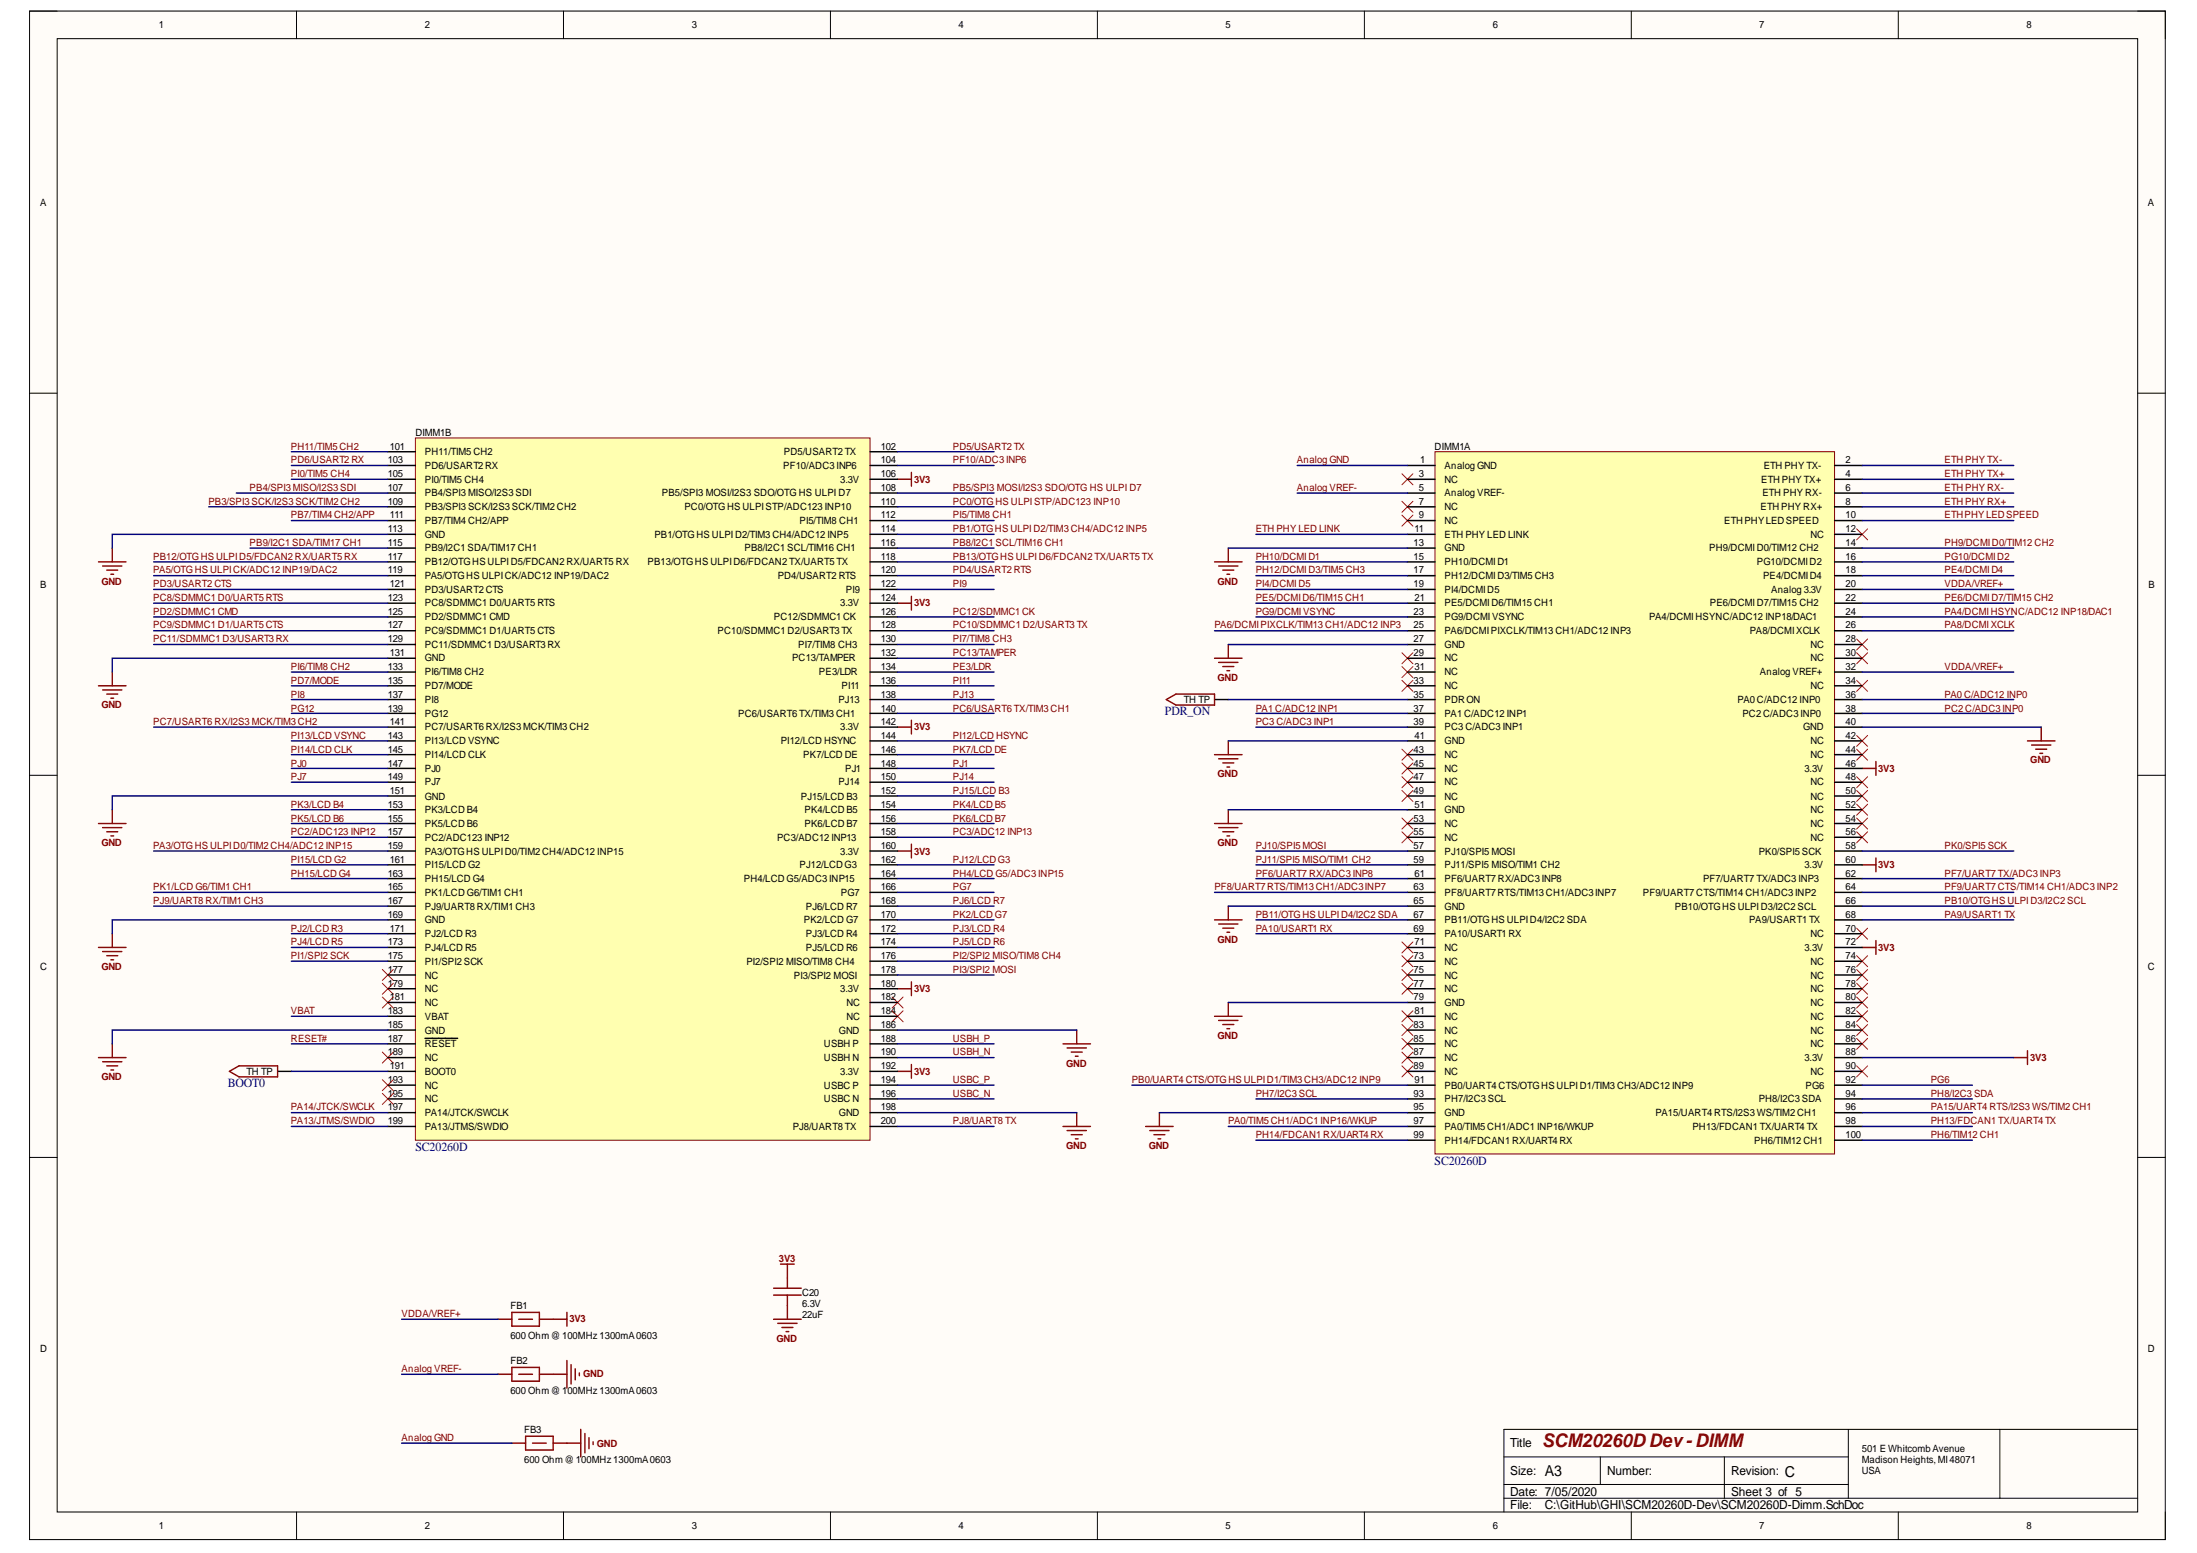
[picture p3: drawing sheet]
<svg xmlns="http://www.w3.org/2000/svg" width="297mm" height="210mm" viewBox="0 0 297 210" stroke-linecap="round" stroke-linejoin="round" font-family="sans-serif">
<defs><g id="words">
<text font-size="2.5" fill="#800000" x="208.5" y="195.6">SCM20260DDev-DIMM</text>
<g font-size="2">
<text x="208.8" y="199.4">A3</text>
<text x="241.3" y="199.7">C</text>
</g>
<g font-size="1.7" fill="#000080">
<text x="157.5" y="96.6">PDR_ON</text>
<text x="30.8" y="146.9">BOOT0</text>
<text x="56.2" y="155.6">SC20260D</text>
<text x="194" y="157.4">SC20260D</text>
</g>
<g font-size="1.7">
<text x="204.2" y="195.6">Title</text>
<text x="204.2" y="199.4">Size:</text>
<text x="204.2" y="202.1">Date: 7/05/2020</text>
<text x="217.3" y="199.4">Number:</text>
<text x="234.1" y="199.4">Revision:</text>
<text x="234.1" y="202.1">Sheet 3 of 5</text>
<text x="204.2" y="204">File:</text>
<text x="208.8" y="204">C:\GitHub\GHI\SCM20260D-Dev\SCM20260D-Dimm.SchDoc</text>
</g>
<g font-size="1.4">
<text x="21.5" y="3.8">1</text>
<text x="57.4" y="3.8">2</text>
<text x="93.6" y="3.8">3</text>
<text x="129.6" y="3.8">4</text>
<text x="165.7" y="3.8">5</text>
<text x="201.8" y="3.8">6</text>
<text x="237.9" y="3.8">7</text>
<text x="274" y="3.8">8</text>
<text x="5.4" y="27.8">A</text>
<text x="290.4" y="27.8">A</text>
<text x="56.2" y="58.9">DIMM1B</text>
<text x="52.4" y="62.6">103</text>
<text x="52.4" y="64.5">105</text>
<text x="52.7" y="60.8">101</text>
<text x="57.4" y="61.5">PH11/TIM5 CH2</text>
<text x="57.4" y="63.4">PD6/USART2 RX</text>
<text x="57.4" y="65.2">PI0/TIM5 CH4</text>
<text x="105.9" y="63.4">PF10/ADC3 INP6</text>
<text x="106" y="61.5">PD5/USART2 TX</text>
<text x="113.6" y="65.2">3.3V</text>
<text x="119.1" y="60.8">102</text>
<text x="119.1" y="62.6">104</text>
<text x="119.1" y="64.5">106</text>
<text x="191.8" y="64.5">3</text>
<text x="192" y="62.6">1</text>
<text x="194" y="60.8">DIMM1A</text>
<text x="195.3" y="63.4">Analog GND</text>
<text x="195.3" y="65.2">NC</text>
<text x="238.1" y="65.2">ETH PHY TX+</text>
<text x="238.5" y="63.4">ETH PHY TX-</text>
<text x="249.5" y="62.6">2</text>
<text x="249.5" y="64.5">4</text>
<text x="52.4" y="66.3">107</text>
<text x="52.4" y="68.2">109</text>
<text x="52.4" y="71.9">113</text>
<text x="52.7" y="70.1">111</text>
<text x="57.4" y="67.1">PB4/SPI3 MISO/I2S3 SDI</text>
<text x="57.4" y="69">PB3/SPI3 SCK/I2S3 SCK/TIM2 CH2</text>
<text x="57.4" y="70.8">PB7/TIM4 CH2/APP</text>
<text x="89.5" y="67.1">PB5/SPI3 MOSI/I2S3 SDO/OTG HS ULPI D7</text>
<text x="92.5" y="69">PC0/OTGHS ULPISTP/ADC123 INP10</text>
<text x="108.1" y="70.8">PI5/TIM8 CH1</text>
<text x="119.1" y="66.3">108</text>
<text x="119.1" y="68.2">110</text>
<text x="119.1" y="70.1">112</text>
<text x="119.1" y="71.9">114</text>
<text x="191.3" y="71.9">11</text>
<text x="191.8" y="66.3">5</text>
<text x="191.8" y="68.2">7</text>
<text x="191.8" y="70.1">9</text>
<text x="195.3" y="67.1">Analog VREF-</text>
<text x="195.3" y="69">NC</text>
<text x="195.3" y="70.8">NC</text>
<text x="233.1" y="70.8">ETHPHYLEDSPEED</text>
<text x="238" y="69">ETH PHY RX+</text>
<text x="238.3" y="67.1">ETH PHY RX-</text>
<text x="249.5" y="66.3">6</text>
<text x="249.5" y="68.2">8</text>
<text x="249.5" y="70.1">10</text>
<text x="249.5" y="71.9">12</text>
<text x="52.4" y="73.8">115</text>
<text x="52.4" y="75.6">117</text>
<text x="52.4" y="77.5">119</text>
<text x="57.4" y="72.7">GND</text>
<text x="57.4" y="74.5">PB9/I2C1 SDA/TIM17 CH1</text>
<text x="57.4" y="76.4">PB12/OTGHS ULPID5/FDCAN2 RX/UART5 RX</text>
<text x="87.5" y="76.4">PB13/OTGHS ULPID6/FDCAN2 TX/UART5 TX</text>
<text x="88.5" y="72.7">PB1/OTGHS ULPID2/TIM3 CH4/ADC12 INP5</text>
<text x="100.7" y="74.5">PB8/I2C1 SCL/TIM16 CH1</text>
<text x="119.1" y="73.8">116</text>
<text x="119.1" y="75.6">118</text>
<text x="119.1" y="77.5">120</text>
<text x="191.1" y="73.8">13</text>
<text x="191.1" y="75.6">15</text>
<text x="191.1" y="77.5">17</text>
<text x="195.3" y="72.7">ETH PHY LED LINK</text>
<text x="195.3" y="74.5">GND</text>
<text x="195.3" y="76.4">PH10/DCMID1</text>
<text x="231.1" y="74.5">PH9/DCMID0/TIM12 CH2</text>
<text x="237.5" y="76.4">PG10/DCMID2</text>
<text x="244.8" y="72.7">NC</text>
<text x="249.5" y="73.8">14</text>
<text x="249.5" y="75.6">16</text>
<text x="249.5" y="77.5">18</text>
<text x="5.4" y="79.4">B</text>
<text x="52.4" y="81.2">123</text>
<text x="52.4" y="83.1">125</text>
<text x="52.7" y="79.4">121</text>
<text x="57.4" y="78.3">PA5/OTGHS ULPICK/ADC12 INP19/DAC2</text>
<text x="57.4" y="80.1">PD3/USART2 CTS</text>
<text x="57.4" y="82">PC8/SDMMC1 D0/UART5 RTS</text>
<text x="57.4" y="83.8">PD2/SDMMC1 CMD</text>
<text x="104.6" y="83.8">PC12/SDMMC1 CK</text>
<text x="105.1" y="78.3">PD4/USART2 RTS</text>
<text x="113.6" y="82">3.3V</text>
<text x="114.4" y="80.1">PI9</text>
<text x="119.1" y="79.4">122</text>
<text x="119.1" y="81.2">124</text>
<text x="119.1" y="83.1">126</text>
<text x="191.1" y="79.4">19</text>
<text x="191.1" y="83.1">23</text>
<text x="191.3" y="81.2">21</text>
<text x="195.3" y="78.3">PH12/DCMID3/TIM5 CH3</text>
<text x="195.3" y="80.1">PI4/DCMID5</text>
<text x="195.3" y="82">PE5/DCMID6/TIM15 CH1</text>
<text x="195.3" y="83.8">PG9/DCMIVSYNC</text>
<text x="223" y="83.8">PA4/DCMIHSYNC/ADC12 INP18/DAC1</text>
<text x="231.2" y="82">PE6/DCMID7/TIM15 CH2</text>
<text x="238.4" y="78.3">PE4/DCMID4</text>
<text x="239.5" y="80.1">Analog 3.3V</text>
<text x="249.5" y="79.4">20</text>
<text x="249.5" y="81.2">22</text>
<text x="249.5" y="83.1">24</text>
<text x="290.5" y="79.4">B</text>
<text x="52.4" y="84.9">127</text>
<text x="52.4" y="86.8">129</text>
<text x="52.7" y="88.6">131</text>
<text x="57.4" y="85.7">PC9/SDMMC1 D1/UART5 CTS</text>
<text x="57.4" y="87.5">PC11/SDMMC1 D3/USART3 RX</text>
<text x="57.4" y="89.4">GND</text>
<text x="97" y="85.7">PC10/SDMMC1 D2/USART3 TX</text>
<text x="107.1" y="89.4">PC13/TAMPER</text>
<text x="107.9" y="87.5">PI7/TIM8 CH3</text>
<text x="119.1" y="84.9">128</text>
<text x="119.1" y="86.8">130</text>
<text x="119.1" y="88.6">132</text>
<text x="191.1" y="84.9">25</text>
<text x="191.1" y="86.8">27</text>
<text x="191.1" y="88.6">29</text>
<text x="195.3" y="85.7">PA6/DCMIPIXCLK/TIM13 CH1/ADC12 INP3</text>
<text x="195.3" y="87.5">GND</text>
<text x="195.3" y="89.4">NC</text>
<text x="236.6" y="85.7">PA8/DCMIXCLK</text>
<text x="244.8" y="87.5">NC</text>
<text x="244.8" y="89.4">NC</text>
<text x="249.5" y="84.9">26</text>
<text x="249.5" y="86.8">28</text>
<text x="249.5" y="88.6">30</text>
<text x="52.4" y="90.5">133</text>
<text x="52.4" y="92.4">135</text>
<text x="52.4" y="94.3">137</text>
<text x="57.4" y="91.3">PI6/TIM8 CH2</text>
<text x="57.4" y="93.1">PD7/MODE</text>
<text x="57.4" y="95">PI8</text>
<text x="110.7" y="91.3">PE3/LDR</text>
<text x="113.3" y="95">PJ13</text>
<text x="113.8" y="93.1">PI11</text>
<text x="119.1" y="90.5">134</text>
<text x="119.1" y="92.4">136</text>
<text x="119.1" y="94.3">138</text>
<text x="160" y="95">TH TP</text>
<text x="191.1" y="92.4">33</text>
<text x="191.1" y="94.3">35</text>
<text x="191.3" y="90.5">31</text>
<text x="195.3" y="91.3">NC</text>
<text x="195.3" y="93.1">NC</text>
<text x="195.3" y="95">PDRON</text>
<text x="234.9" y="95">PA0 C/ADC12 INP0</text>
<text x="237.9" y="91.3">Analog VREF+</text>
<text x="244.8" y="93.1">NC</text>
<text x="249.5" y="90.5">32</text>
<text x="249.5" y="92.4">34</text>
<text x="249.5" y="94.3">36</text>
<text x="52.4" y="96.2">139</text>
<text x="52.4" y="99.9">143</text>
<text x="52.4" y="101.7">145</text>
<text x="52.7" y="98">141</text>
<text x="57.4" y="96.8">PG12</text>
<text x="57.4" y="98.7">PC7/USART6 RX/I2S3 MCK/TIM3 CH2</text>
<text x="57.4" y="100.6">PI13/LCD VSYNC</text>
<text x="99.8" y="96.8">PC6/USART6 TX/TIM3 CH1</text>
<text x="105.6" y="100.6">PI12/LCD HSYNC</text>
<text x="113.6" y="98.7">3.3V</text>
<text x="119.1" y="96.2">140</text>
<text x="119.1" y="98">142</text>
<text x="119.1" y="99.9">144</text>
<text x="119.1" y="101.7">146</text>
<text x="191.1" y="96.2">37</text>
<text x="191.1" y="98">39</text>
<text x="191.1" y="101.7">43</text>
<text x="191.3" y="99.9">41</text>
<text x="195.3" y="96.8">PA1 C/ADC12 INP1</text>
<text x="195.3" y="98.7">PC3 C/ADC3 INP1</text>
<text x="195.3" y="100.6">GND</text>
<text x="235.6" y="96.8">PC2 C/ADC3 INP0</text>
<text x="243.8" y="98.7">GND</text>
<text x="244.8" y="100.6">NC</text>
<text x="249.5" y="96.2">38</text>
<text x="249.5" y="98">40</text>
<text x="249.5" y="99.9">42</text>
<text x="249.5" y="101.7">44</text>
<text x="52.4" y="103.6">147</text>
<text x="52.4" y="105.5">149</text>
<text x="52.7" y="107.3">151</text>
<text x="57.4" y="102.4">PI14/LCD CLK</text>
<text x="57.4" y="104.3">PJ0</text>
<text x="57.4" y="106.1">PJ7</text>
<text x="108.6" y="102.4">PK7/LCD DE</text>
<text x="113.3" y="106.1">PJ14</text>
<text x="114.3" y="104.3">PJ1</text>
<text x="119.1" y="103.6">148</text>
<text x="119.1" y="105.5">150</text>
<text x="119.1" y="107.3">152</text>
<text x="191.1" y="103.6">45</text>
<text x="191.1" y="105.5">47</text>
<text x="191.1" y="107.3">49</text>
<text x="195.3" y="102.4">NC</text>
<text x="195.3" y="104.3">NC</text>
<text x="195.3" y="106.1">NC</text>
<text x="244" y="104.3">3.3V</text>
<text x="244.8" y="102.4">NC</text>
<text x="244.8" y="106.1">NC</text>
<text x="249.5" y="103.6">46</text>
<text x="249.5" y="105.5">48</text>
<text x="249.5" y="107.3">50</text>
<text x="52.4" y="109.2">153</text>
<text x="52.4" y="111">155</text>
<text x="52.4" y="112.9">157</text>
<text x="57.4" y="108.1">GND</text>
<text x="57.4" y="109.9">PK3/LCD B4</text>
<text x="57.4" y="111.8">PK5/LCD B6</text>
<text x="57.4" y="113.7">PC2/ADC123 INP12</text>
<text x="105.1" y="113.7">PC3/ADC12 INP13</text>
<text x="108.3" y="108.1">PJ15/LCD B3</text>
<text x="108.8" y="109.9">PK4/LCD B5</text>
<text x="108.8" y="111.8">PK6/LCD B7</text>
<text x="119.1" y="109.2">154</text>
<text x="119.1" y="111">156</text>
<text x="119.1" y="112.9">158</text>
<text x="191.1" y="111">53</text>
<text x="191.1" y="112.9">55</text>
<text x="191.3" y="109.2">51</text>
<text x="195.3" y="108.1">NC</text>
<text x="195.3" y="109.9">GND</text>
<text x="195.3" y="111.8">NC</text>
<text x="195.3" y="113.7">NC</text>
<text x="244.8" y="108.1">NC</text>
<text x="244.8" y="109.9">NC</text>
<text x="244.8" y="111.8">NC</text>
<text x="244.8" y="113.7">NC</text>
<text x="249.5" y="109.2">52</text>
<text x="249.5" y="111">54</text>
<text x="249.5" y="112.9">56</text>
<text x="52.4" y="114.8">159</text>
<text x="52.4" y="118.5">163</text>
<text x="52.7" y="116.6">161</text>
<text x="57.4" y="115.5">PA3/OTGHS ULPID0/TIM2 CH4/ADC12 INP15</text>
<text x="57.4" y="117.4">PI15/LCD G2</text>
<text x="57.4" y="119.2">PH15/LCD G4</text>
<text x="100.6" y="119.2">PH4/LCD G5/ADC3 INP15</text>
<text x="108.1" y="117.4">PJ12/LCDG3</text>
<text x="113.6" y="115.5">3.3V</text>
<text x="119.1" y="114.8">160</text>
<text x="119.1" y="116.6">162</text>
<text x="119.1" y="118.5">164</text>
<text x="191.1" y="114.8">57</text>
<text x="191.1" y="116.6">59</text>
<text x="191.3" y="118.5">61</text>
<text x="195.3" y="115.5">PJ10/SPI5 MOSI</text>
<text x="195.3" y="117.4">PJ11/SPI5 MISO/TIM1 CH2</text>
<text x="195.3" y="119.2">PF6/UART7 RX/ADC3 INP8</text>
<text x="230.3" y="119.2">PF7/UART7 TX/ADC3 INP3</text>
<text x="237.8" y="115.5">PK0/SPI5 SCK</text>
<text x="244" y="117.4">3.3V</text>
<text x="249.5" y="114.8">58</text>
<text x="249.5" y="116.6">60</text>
<text x="249.5" y="118.5">62</text>
<text x="52.4" y="120.3">165</text>
<text x="52.4" y="122.2">167</text>
<text x="52.4" y="124.1">169</text>
<text x="52.7" y="125.9">171</text>
<text x="57.4" y="121.1">PK1/LCD G6/TIM1 CH1</text>
<text x="57.4" y="123">PJ9/UART8 RX/TIM1 CH3</text>
<text x="57.4" y="124.8">GND</text>
<text x="108.7" y="124.8">PK2/LCD G7</text>
<text x="109" y="123">PJ6/LCD R7</text>
<text x="113.7" y="121.1">PG7</text>
<text x="119.1" y="120.3">166</text>
<text x="119.1" y="122.2">168</text>
<text x="119.1" y="124.1">170</text>
<text x="119.1" y="125.9">172</text>
<text x="191.1" y="120.3">63</text>
<text x="191.1" y="122.2">65</text>
<text x="191.1" y="124.1">67</text>
<text x="191.1" y="125.9">69</text>
<text x="195.3" y="121.1">PF8/UART7RTS/TIM13 CH1/ADC3INP7</text>
<text x="195.3" y="123">GND</text>
<text x="195.3" y="124.8">PB11/OTGHS ULPID4/I2C2 SDA</text>
<text x="222.1" y="121.1">PF9/UART7 CTS/TIM14 CH1/ADC3 INP2</text>
<text x="226.4" y="123">PB10/OTGHS ULPID3/I2C2 SCL</text>
<text x="236.5" y="124.8">PA9/USART1 TX</text>
<text x="249.5" y="120.3">64</text>
<text x="249.5" y="122.2">66</text>
<text x="249.5" y="124.1">68</text>
<text x="249.5" y="125.9">70</text>
<text x="5.4" y="131.1">C</text>
<text x="52.4" y="127.8">173</text>
<text x="52.4" y="129.6">175</text>
<text x="52.4" y="131.5">177</text>
<text x="57.4" y="126.7">PJ2/LCD R3</text>
<text x="57.4" y="128.5">PJ4/LCD R5</text>
<text x="57.4" y="130.4">PI1/SPI2 SCK</text>
<text x="100.9" y="130.4">PI2/SPI2 MISO/TIM8 CH4</text>
<text x="109" y="126.7">PJ3/LCD R4</text>
<text x="109" y="128.5">PJ5/LCD R6</text>
<text x="119.1" y="127.8">174</text>
<text x="119.1" y="129.6">176</text>
<text x="119.1" y="131.5">178</text>
<text x="191.1" y="129.6">73</text>
<text x="191.1" y="131.5">75</text>
<text x="191.3" y="127.8">71</text>
<text x="195.3" y="126.7">PA10/USART1 RX</text>
<text x="195.3" y="128.5">NC</text>
<text x="195.3" y="130.4">NC</text>
<text x="244" y="128.5">3.3V</text>
<text x="244.8" y="126.7">NC</text>
<text x="244.8" y="130.4">NC</text>
<text x="249.5" y="127.8">72</text>
<text x="249.5" y="129.6">74</text>
<text x="249.5" y="131.5">76</text>
<text x="290.4" y="131.1">C</text>
<text x="52.4" y="133.4">179</text>
<text x="52.4" y="137.1">183</text>
<text x="52.7" y="135.2">181</text>
<text x="57.4" y="132.3">NC</text>
<text x="57.4" y="134.1">NC</text>
<text x="57.4" y="136">NC</text>
<text x="57.4" y="137.8">VBAT</text>
<text x="107.3" y="132.3">PI3/SPI2 MOSI</text>
<text x="113.6" y="134.1">3.3V</text>
<text x="114.4" y="136">NC</text>
<text x="114.4" y="137.8">NC</text>
<text x="119.1" y="133.4">180</text>
<text x="119.1" y="135.2">182</text>
<text x="119.1" y="137.1">184</text>
<text x="191.1" y="133.4">77</text>
<text x="191.1" y="135.2">79</text>
<text x="191.3" y="137.1">81</text>
<text x="195.3" y="132.3">NC</text>
<text x="195.3" y="134.1">NC</text>
<text x="195.3" y="136">GND</text>
<text x="195.3" y="137.8">NC</text>
<text x="244.8" y="132.3">NC</text>
<text x="244.8" y="134.1">NC</text>
<text x="244.8" y="136">NC</text>
<text x="244.8" y="137.8">NC</text>
<text x="249.5" y="133.4">78</text>
<text x="249.5" y="135.2">80</text>
<text x="249.5" y="137.1">82</text>
<text x="52.4" y="138.9">185</text>
<text x="52.4" y="140.8">187</text>
<text x="52.4" y="142.6">189</text>
<text x="57.4" y="139.7">GND</text>
<text x="57.4" y="141.5">RESET</text>
<text x="57.4" y="143.4">NC</text>
<text x="111.4" y="141.5">USBH P</text>
<text x="111.4" y="143.4">USBH N</text>
<text x="113.4" y="139.7">GND</text>
<text x="119.1" y="138.9">186</text>
<text x="119.1" y="140.8">188</text>
<text x="119.1" y="142.6">190</text>
<text x="191.1" y="138.9">83</text>
<text x="191.1" y="140.8">85</text>
<text x="191.1" y="142.6">87</text>
<text x="195.3" y="139.7">NC</text>
<text x="195.3" y="141.5">NC</text>
<text x="195.3" y="143.4">NC</text>
<text x="244" y="143.4">3.3V</text>
<text x="244.8" y="139.7">NC</text>
<text x="244.8" y="141.5">NC</text>
<text x="249.5" y="138.9">84</text>
<text x="249.5" y="140.8">86</text>
<text x="249.5" y="142.6">88</text>
<text x="33.3" y="145.3">TH TP</text>
<text x="52.4" y="146.4">193</text>
<text x="52.4" y="148.2">195</text>
<text x="52.7" y="144.5">191</text>
<text x="57.4" y="145.3">BOOT0</text>
<text x="57.4" y="147.1">NC</text>
<text x="57.4" y="149">NC</text>
<text x="111.4" y="147.1">USBC P</text>
<text x="111.4" y="149">USBC N</text>
<text x="113.6" y="145.3">3.3V</text>
<text x="119.1" y="144.5">192</text>
<text x="119.1" y="146.4">194</text>
<text x="119.1" y="148.2">196</text>
<text x="191.1" y="144.5">89</text>
<text x="191.1" y="148.2">93</text>
<text x="191.3" y="146.4">91</text>
<text x="195.3" y="145.3">NC</text>
<text x="195.3" y="147.1">PB0/UART4 CTS/OTGHS ULPID1/TIM3 CH3/ADC12 INP9</text>
<text x="195.3" y="149">PH7/I2C3 SCL</text>
<text x="237.8" y="149">PH8/I2C3 SDA</text>
<text x="244.1" y="147.1">PG6</text>
<text x="244.8" y="145.3">NC</text>
<text x="249.5" y="144.5">90</text>
<text x="249.5" y="146.4">92</text>
<text x="249.5" y="148.2">94</text>
<text x="52.4" y="150.1">197</text>
<text x="52.4" y="151.9">199</text>
<text x="57.4" y="150.8">PA14/JTCK/SWCLK</text>
<text x="57.4" y="152.7">PA13/JTMS/SWDIO</text>
<text x="107.2" y="152.7">PJ8/UART8 TX</text>
<text x="113.4" y="150.8">GND</text>
<text x="119.1" y="150.1">198</text>
<text x="119.1" y="151.9">200</text>
<text x="191.1" y="150.1">95</text>
<text x="191.1" y="151.9">97</text>
<text x="191.1" y="153.8">99</text>
<text x="195.3" y="150.8">GND</text>
<text x="195.3" y="152.7">PA0/TIM5 CH1/ADC1 INP16/WKUP</text>
<text x="195.3" y="154.6">PH14/FDCAN1 RX/UART4 RX</text>
<text x="223.8" y="150.8">PA15/UART4 RTS/I2S3 WS/TIM2 CH1</text>
<text x="228.8" y="152.7">PH13/FDCAN1 TX/UART4 TX</text>
<text x="237.2" y="154.6">PH6/TIM12 CH1</text>
<text x="249.5" y="150.1">96</text>
<text x="249.5" y="151.9">98</text>
<text x="249.5" y="153.8">100</text>
<text x="69" y="176.9">FB1</text>
<text x="108.4" y="176.6">6.3V</text>
<text x="108.4" y="178.1">22uF</text>
<text x="108.4" y="175.1">C20</text>
<text x="5.4" y="182.7">D</text>
<text x="69" y="181">600 Ohm@100MHz 1300mA0603</text>
<text x="69" y="184.3">FB2</text>
<text x="290.4" y="182.7">D</text>
<text x="69" y="188.5">600 Ohm@100MHz 1300mA0603</text>
<text x="70.9" y="193.7">FB3</text>
<text x="70.9" y="197.7">600 Ohm@100MHz 1300mA0603</text>
<text x="251.7" y="196.2">501 E Whitcomb Avenue</text>
<text x="251.7" y="197.7">Madison Heights,MI48071</text>
<text x="251.7" y="199.3">USA</text>
<text x="21.5" y="206.7">1</text>
<text x="57.4" y="206.7">2</text>
<text x="93.6" y="206.7">3</text>
<text x="129.6" y="206.7">4</text>
<text x="165.7" y="206.7">5</text>
<text x="201.8" y="206.7">6</text>
<text x="237.9" y="206.7">7</text>
<text x="274" y="206.7">8</text>
</g>
<g font-size="1.4" fill="#800000">
<text x="39.3" y="62.6">PD6/USART2 RX</text>
<text x="39.3" y="64.5">PI0/TIM5 CH4</text>
<text x="39.3" y="60.8">PH11/TIM5 CH2</text>
<text x="123.6" y="65.2">3V3</text>
<text x="128.8" y="60.8">PD5/USART2 TX</text>
<text x="128.8" y="62.6">PF10/ADC3 INP6</text>
<text x="175.4" y="62.6">Analog GND</text>
<text x="262.9" y="62.6">ETH PHY TX-</text>
<text x="262.9" y="64.5">ETH PHY TX+</text>
<text x="28.2" y="68.2">PB3/SPI3 SCK/I2S3 SCK/TIM2 CH2</text>
<text x="33.8" y="66.3">PB4/SPI3 MISO/I2S3 SDI</text>
<text x="39.3" y="70.1">PB7/TIM4 CH2/APP</text>
<text x="128.8" y="66.3">PB5/SPI3 MOSI/I2S3 SDO/OTG HS ULPI D7</text>
<text x="128.8" y="70.1">PI5/TIM8 CH1</text>
<text x="128.8" y="68.2">PC0/OTGHS ULPISTP/ADC123 INP10</text>
<text x="128.8" y="71.9">PB1/OTGHS ULPID2/TIM3 CH4/ADC12 INP5</text>
<text x="169.8" y="71.9">ETH PHY LED LINK</text>
<text x="175.4" y="66.3">Analog VREF-</text>
<text x="262.9" y="66.3">ETH PHY RX-</text>
<text x="262.9" y="68.2">ETH PHY RX+</text>
<text x="262.9" y="70.1">ETHPHYLEDSPEED</text>
<text x="20.7" y="75.6">PB12/OTGHS ULPID5/FDCAN2 RX/UART5 RX</text>
<text x="20.7" y="77.5">PA5/OTGHS ULPICK/ADC12 INP19/DAC2</text>
<text x="33.8" y="73.8">PB9/I2C1 SDA/TIM17 CH1</text>
<text x="128.8" y="73.8">PB8/I2C1 SCL/TIM16 CH1</text>
<text x="128.8" y="75.6">PB13/OTGHS ULPID6/FDCAN2 TX/UART5 TX</text>
<text x="128.8" y="77.5">PD4/USART2 RTS</text>
<text x="169.8" y="75.6">PH10/DCMID1</text>
<text x="169.8" y="77.5">PH12/DCMID3/TIM5 CH3</text>
<text x="262.9" y="73.8">PH9/DCMID0/TIM12 CH2</text>
<text x="262.9" y="75.6">PG10/DCMID2</text>
<text x="262.9" y="77.5">PE4/DCMID4</text>
<text x="13.7" y="79">GND</text>
<text x="20.7" y="81.2">PC8/SDMMC1 D0/UART5 RTS</text>
<text x="20.7" y="83.1">PD2/SDMMC1 CMD</text>
<text x="20.7" y="79.4">PD3/USART2 CTS</text>
<text x="123.6" y="82">3V3</text>
<text x="128.8" y="83.1">PC12/SDMMC1 CK</text>
<text x="128.8" y="79.4">PI9</text>
<text x="164.6" y="79">GND</text>
<text x="169.8" y="79.4">PI4/DCMID5</text>
<text x="169.8" y="81.2">PE5/DCMID6/TIM15 CH1</text>
<text x="169.8" y="83.1">PG9/DCMIVSYNC</text>
<text x="262.9" y="81.2">PE6/DCMID7/TIM15 CH2</text>
<text x="262.9" y="83.1">PA4/DCMIHSYNC/ADC12 INP18/DAC1</text>
<text x="262.9" y="79.4">VDDA/VREF+</text>
<text x="20.7" y="84.9">PC9/SDMMC1 D1/UART5 CTS</text>
<text x="20.7" y="86.8">PC11/SDMMC1 D3/USART3 RX</text>
<text x="128.8" y="84.9">PC10/SDMMC1 D2/USART3 TX</text>
<text x="128.8" y="88.6">PC13/TAMPER</text>
<text x="128.8" y="86.8">PI7/TIM8 CH3</text>
<text x="164.2" y="84.9">PA6/DCMIPIXCLK/TIM13 CH1/ADC12 INP3</text>
<text x="262.9" y="84.9">PA8/DCMIXCLK</text>
<text x="13.7" y="95.7">GND</text>
<text x="39.3" y="92.4">PD7/MODE</text>
<text x="39.3" y="94.3">PI8</text>
<text x="39.3" y="90.5">PI6/TIM8 CH2</text>
<text x="128.8" y="90.5">PE3/LDR</text>
<text x="128.8" y="92.4">PI11</text>
<text x="128.8" y="94.3">PJ13</text>
<text x="164.6" y="92">GND</text>
<text x="262.9" y="90.5">VDDA/VREF+</text>
<text x="262.9" y="94.3">PA0 C/ADC12 INP0</text>
<text x="20.7" y="98">PC7/USART6 RX/I2S3 MCK/TIM3 CH2</text>
<text x="39.3" y="99.9">PI13/LCD VSYNC</text>
<text x="39.3" y="101.7">PI14/LCD CLK</text>
<text x="39.3" y="96.2">PG12</text>
<text x="123.6" y="98.7">3V3</text>
<text x="128.8" y="101.7">PK7/LCD DE</text>
<text x="128.8" y="99.9">PI12/LCD HSYNC</text>
<text x="128.8" y="96.2">PC6/USART6 TX/TIM3 CH1</text>
<text x="169.8" y="96.2">PA1 C/ADC12 INP1</text>
<text x="169.8" y="98">PC3 C/ADC3 INP1</text>
<text x="262.9" y="96.2">PC2 C/ADC3 INP0</text>
<text x="39.3" y="103.6">PJ0</text>
<text x="39.3" y="105.5">PJ7</text>
<text x="128.8" y="107.3">PJ15/LCD B3</text>
<text x="128.8" y="103.6">PJ1</text>
<text x="128.8" y="105.5">PJ14</text>
<text x="164.6" y="105">GND</text>
<text x="253.9" y="104.3">3V3</text>
<text x="274.5" y="103.2">GND</text>
<text x="39.3" y="109.2">PK3/LCD B4</text>
<text x="39.3" y="111">PK5/LCD B6</text>
<text x="39.3" y="112.9">PC2/ADC123 INP12</text>
<text x="128.8" y="109.2">PK4/LCD B5</text>
<text x="128.8" y="111">PK6/LCD B7</text>
<text x="128.8" y="112.9">PC3/ADC12 INP13</text>
<text x="13.7" y="114.3">GND</text>
<text x="20.7" y="114.8">PA3/OTGHS ULPID0/TIM2 CH4/ADC12 INP15</text>
<text x="39.3" y="116.6">PI15/LCD G2</text>
<text x="39.3" y="118.5">PH15/LCD G4</text>
<text x="123.6" y="115.5">3V3</text>
<text x="128.8" y="116.6">PJ12/LCDG3</text>
<text x="128.8" y="118.5">PH4/LCD G5/ADC3 INP15</text>
<text x="164.6" y="114.3">GND</text>
<text x="169.8" y="114.8">PJ10/SPI5 MOSI</text>
<text x="169.8" y="116.6">PJ11/SPI5 MISO/TIM1 CH2</text>
<text x="169.8" y="118.5">PF6/UART7 RX/ADC3 INP8</text>
<text x="253.9" y="117.4">3V3</text>
<text x="262.9" y="118.5">PF7/UART7 TX/ADC3 INP3</text>
<text x="262.9" y="114.8">PK0/SPI5 SCK</text>
<text x="20.7" y="120.3">PK1/LCD G6/TIM1 CH1</text>
<text x="20.7" y="122.2">PJ9/UART8 RX/TIM1 CH3</text>
<text x="39.3" y="125.9">PJ2/LCD R3</text>
<text x="128.8" y="122.2">PJ6/LCD R7</text>
<text x="128.8" y="124.1">PK2/LCD G7</text>
<text x="128.8" y="125.9">PJ3/LCD R4</text>
<text x="128.8" y="120.3">PG7</text>
<text x="164.2" y="120.3">PF8/UART7RTS/TIM13 CH1/ADC3INP7</text>
<text x="169.8" y="124.1">PB11/OTGHS ULPID4/I2C2 SDA</text>
<text x="169.8" y="125.9">PA10/USART1 RX</text>
<text x="262.9" y="120.3">PF9/UART7 CTS/TIM14 CH1/ADC3 INP2</text>
<text x="262.9" y="122.2">PB10/OTGHS ULPID3/I2C2 SCL</text>
<text x="262.9" y="124.1">PA9/USART1 TX</text>
<text x="13.7" y="131.2">GND</text>
<text x="39.3" y="127.8">PJ4/LCD R5</text>
<text x="39.3" y="129.6">PI1/SPI2 SCK</text>
<text x="128.8" y="127.8">PJ5/LCD R6</text>
<text x="128.8" y="129.6">PI2/SPI2 MISO/TIM8 CH4</text>
<text x="128.8" y="131.5">PI3/SPI2 MOSI</text>
<text x="164.6" y="127.4">GND</text>
<text x="253.9" y="128.5">3V3</text>
<text x="39.3" y="137.1">VBAT</text>
<text x="123.6" y="134.1">3V3</text>
<text x="39.3" y="140.8">RESET#</text>
<text x="128.8" y="142.6">USBH_N</text>
<text x="128.8" y="140.8">USBH_P</text>
<text x="164.6" y="140.5">GND</text>
<text x="274.5" y="143.4">3V3</text>
<text x="13.7" y="146">GND</text>
<text x="123.6" y="145.3">3V3</text>
<text x="128.8" y="148.2">USBC_N</text>
<text x="128.8" y="146.4">USBC_P</text>
<text x="144.1" y="144.2">GND</text>
<text x="153" y="146.4">PB0/UART4 CTS/OTGHS ULPID1/TIM3 CH3/ADC12 INP9</text>
<text x="169.8" y="148.2">PH7/I2C3 SCL</text>
<text x="261" y="146.4">PG6</text>
<text x="261" y="148.2">PH8/I2C3 SDA</text>
<text x="39.3" y="150.1">PA14/JTCK/SWCLK</text>
<text x="39.3" y="151.9">PA13/JTMS/SWDIO</text>
<text x="128.8" y="151.9">PJ8/UART8 TX</text>
<text x="144.1" y="155.3">GND</text>
<text x="155.3" y="155.3">GND</text>
<text x="166" y="151.9">PA0/TIM5 CH1/ADC1 INP16/WKUP</text>
<text x="169.8" y="153.8">PH14/FDCAN1 RX/UART4 RX</text>
<text x="261" y="153.8">PH6/TIM12 CH1</text>
<text x="261" y="151.9">PH13/FDCAN1 TX/UART4 TX</text>
<text x="261" y="150.1">PA15/UART4 RTS/I2S3 WS/TIM2 CH1</text>
<text x="105.3" y="170.5">3V3</text>
<text x="54.3" y="178.1">VDDA/VREF+</text>
<text x="77" y="178.7">3V3</text>
<text x="54.3" y="185.5">Analog VREF-</text>
<text x="105" y="181.4">GND</text>
<text x="78.8" y="186.2">GND</text>
<text x="54.3" y="194.8">Analog GND</text>
<text x="80.7" y="195.6">GND</text>
</g>
</g></defs>
<path d="M4 1.5h288.8v206.6h-288.8z" fill-rule="evenodd" fill="#fffcf8"/>
<path d="M4 1.5h288.8v206.6h-288.8z" fill="none" stroke="#000" stroke-width=".14"/>
<path d="M7.7 5.2h281.3v199.2h-281.3z" fill-rule="evenodd" fill="#fffcf8"/>
<g fill="none" stroke="#000" stroke-width=".14">
<path d="M4 1.5h3.7M7.7 5.2h281.3v199.2h-281.3zM40.1 1.5v3.7M76.2 1.5v3.7M112.3 1.5v3.7M148.4 1.5v3.7M184.5 1.5v3.7M220.6 1.5v3.7M256.7 1.5v3.7M289 1.5h3.8v3.7M4 53.1h3.7M289 53.1h3.8"/>
<path d="M4 104.8h3.7M289 104.8h3.8M4 156.4h3.7M289 156.4h3.8M203.3 196.9h46.6M216.4 196.9v3.7M233.1 196.9v5.6M249.9 193.2v9.3M270.4 193.2v9.3M289 193.2h-85.7v11.2M40.1 204.4v3.7M76.2 204.4v3.7"/>
<path d="M112.3 204.4v3.7M148.4 204.4v3.7M184.5 204.4v3.7M203.3 202.5h85.7M203.3 200.6h46.6M220.6 204.4v3.7M256.7 204.4v3.7M292.8 204.4v3.7"/>
</g>
<g fill="none" stroke="#800000" stroke-width=".19">
<path d="M13.3 75.9h3.7M13.9 76.5h2.6M14.4 77.1h1.5M15 77.6h.4M15.2 74.1v1.8M121.4 64.8h1.8M123.2 63.8v1.9M164.2 75.9h3.7M164.8 76.5h2.6M165.3 77.1h1.5M165.9 77.6h.4M166.1 74.1v1.8"/>
<path d="M13.3 92.7h3.7M13.9 93.3h2.6M14.4 93.8h1.5M15 94.4h.4M15.2 90.8v1.9M121.4 98.3h1.8M121.4 81.5h1.8M123.2 80.6v1.9M123.2 97.3v1.9M164.2 89h3.7M164.8 89.5h2.6M165.3 90.1h1.5"/>
<path d="M165.9 90.6h.4M166.1 87.1v1.9M13.3 111.3h3.7M13.9 111.9h2.6M14.4 112.4h1.5M15 113h.4M15.2 109.4v1.9M121.4 115h1.8M123.2 114.1v1.9M164.2 102h3.7M164.2 111.3h3.7M164.8 102.6h2.6"/>
<path d="M164.8 111.9h2.6M165.3 103.1h1.5M165.3 112.4h1.5M165.9 103.7h.4M165.9 113h.4M166.1 100.1v1.9M166.1 109.4v1.9M13.3 128.1h3.7M13.9 128.6h2.6M14.4 129.2h1.5M15 129.7h.4M15.2 126.2v1.9"/>
<path d="M121.4 133.6h1.8M123.2 132.7v1.9M145.6 139.2v1.9M164.2 137.4h3.7M164.2 124.3h3.7M164.8 137.9h2.6M164.8 124.9h2.6M165.3 138.5h1.5M165.3 125.5h1.5M165.9 139h.4M165.9 126h.4M166.1 122.5v1.8"/>
<path d="M166.1 135.5v1.9M13.3 142.9h3.7M13.9 143.5h2.6M14.4 144.1h1.5M15 144.6h.4M15.2 141.1v1.8M121.4 144.8h1.8M123.2 143.9v1.8M143.7 152.3h3.7M143.7 141.1h3.7M144.3 152.8h2.6M144.3 141.6h2.6"/>
<path d="M144.8 153.4h1.5M144.8 142.2h1.5M145.4 153.9h.4M145.4 142.8h.4M145.6 150.4v1.9M154.9 152.3h3.7M155.4 152.8h2.7M156 153.4h1.5M156.6 153.9h.3M156.8 150.4v1.9"/>
</g>
<g fill="none" stroke="#800000" stroke-width=".2">
<path d="M276 98.3v1.8M251.8 103.9h1.8M251.8 116.9h1.8M253.6 102.9v1.9M253.6 116v1.8M274.1 100.1h3.7M274.7 100.7h2.6M275.2 101.3h1.5M275.8 101.8h.4M251.8 128.1h1.8M253.6 127.1v1.9M272.3 142.9h1.8"/>
<path d="M274.1 142v1.9M67.3 178.3h1.9M69.2 177.4h3.7v1.8h-3.7zM70.1 178.3h1.9M72.9 178.3h3.7M76.6 177.4v1.8"/>
</g>
<g fill="none" stroke="#f00" stroke-width=".14">
<path d="M189.5 64l1.5 1.5M189.5 67.8l1.5 1.4M189.5 69.6l1.5 1.5M191 64l-1.5 1.5M191 67.8l-1.5 1.4M191 69.6l-1.5 1.5M251 71.5l1.5 1.5M252.5 71.5l-1.5 1.5M189.5 88.2l1.5 1.5M189.5 90.1l1.5 1.5M189.5 92l1.5 1.4M191 88.2l-1.5 1.5"/>
<path d="M191 90.1l-1.5 1.5M191 92l-1.5 1.4M251 86.4l1.5 1.5M251 88.2l1.5 1.5M251 92l1.5 1.4M251 99.4l1.5 1.5M252.5 86.4l-1.5 1.5M252.5 88.2l-1.5 1.5M252.5 92l-1.5 1.4M252.5 99.4l-1.5 1.5M189.5 101.3l1.5 1.4M189.5 103.1l1.5 1.5"/>
<path d="M189.5 105l1.5 1.5M189.5 106.8l1.5 1.5M189.5 110.6l1.5 1.5M189.5 112.4l1.5 1.5M191 101.3l-1.5 1.4M191 103.1l-1.5 1.5M191 105l-1.5 1.5M191 106.8l-1.5 1.5M191 110.6l-1.5 1.5M191 112.4l-1.5 1.5M251 101.3l1.5 1.4M251 105l1.5 1.5"/>
<path d="M251 106.8l1.5 1.5M251 108.7l1.5 1.5M251 110.6l1.5 1.5M251 112.4l1.5 1.5M252.5 101.3l-1.5 1.4M252.5 105l-1.5 1.5M252.5 106.8l-1.5 1.5M252.5 108.7l-1.5 1.5M252.5 110.6l-1.5 1.5M252.5 112.4l-1.5 1.5M51.7 131l1.5 1.5M51.7 132.9l1.5 1.5"/>
<path d="M51.7 134.8l1.5 1.4M53.2 131l-1.5 1.5M53.2 132.9l-1.5 1.5M53.2 134.8l-1.5 1.4M120.6 134.8l1.5 1.4M120.6 136.6l1.5 1.5M122.1 134.8l-1.5 1.4M122.1 136.6l-1.5 1.5M189.5 127.3l1.5 1.5M189.5 129.2l1.5 1.5M189.5 131l1.5 1.5M189.5 132.9l1.5 1.5"/>
<path d="M189.5 136.6l1.5 1.5M189.5 138.5l1.5 1.5M191 127.3l-1.5 1.5M191 129.2l-1.5 1.5M191 131l-1.5 1.5M191 132.9l-1.5 1.5M191 136.6l-1.5 1.5M191 138.5l-1.5 1.5M251 125.5l1.5 1.4M251 129.2l1.5 1.5M251 131l1.5 1.5M251 132.9l1.5 1.5"/>
<path d="M251 134.8l1.5 1.4M251 136.6l1.5 1.5M251 138.5l1.5 1.5M252.5 125.5l-1.5 1.4M252.5 129.2l-1.5 1.5M252.5 131l-1.5 1.5M252.5 132.9l-1.5 1.5M252.5 134.8l-1.5 1.4M252.5 136.6l-1.5 1.5M252.5 138.5l-1.5 1.5M51.7 142.2l1.5 1.5M51.7 145.9l1.5 1.5"/>
<path d="M51.7 147.8l1.5 1.5M53.2 142.2l-1.5 1.5M53.2 145.9l-1.5 1.5M53.2 147.8l-1.5 1.5M189.5 140.3l1.5 1.5M189.5 142.2l1.5 1.5M189.5 144.1l1.5 1.5M191 140.3l-1.5 1.5M191 142.2l-1.5 1.5M191 144.1l-1.5 1.5M251 140.3l1.5 1.5M251 144.1l1.5 1.5"/>
<path d="M252.5 140.3l-1.5 1.5M252.5 144.1l-1.5 1.5"/>
</g>
<path d="M194 61.1h54v94.9h-54z" fill-rule="evenodd" fill="#ffffb0"/>
<path d="M194 61.1h54v94.9h-54z" fill="none" stroke="#800000" stroke-width=".14"/>
<g fill="none" stroke="#000" stroke-width=".2">
<path d="M190.3 62.9h3.7M190.3 64.8h3.7M190.3 66.6h3.7M190.3 68.5h3.7M190.3 70.4h3.7M190.3 72.2h3.7M190.3 74.1h3.7M190.3 75.9h3.7M190.3 77.8h3.7M190.3 79.7h3.7M248 62.9h3.8M248 64.8h3.8"/>
<path d="M248 66.6h3.8M248 68.5h3.8M248 70.4h3.8M248 72.2h3.8M248 74.1h3.8M248 75.9h3.8M248 77.8h3.8M248 79.7h3.8M190.3 81.5h3.7M190.3 83.4h3.7M190.3 85.3h3.7M190.3 87.1h3.7"/>
<path d="M190.3 89h3.7M190.3 90.8h3.7M190.3 92.7h3.7M190.3 94.6h3.7M190.3 96.4h3.7M190.3 98.3h3.7M248 81.5h3.8M248 83.4h3.8M248 85.3h3.8M248 87.1h3.8M248 89h3.8M248 90.8h3.8"/>
<path d="M248 92.7h3.8M248 94.6h3.8M248 96.4h3.8M248 98.3h3.8M190.3 100.1h3.7M190.3 102h3.7M190.3 103.9h3.7M190.3 105.7h3.7M190.3 107.6h3.7M190.3 109.4h3.7M190.3 111.3h3.7M190.3 113.2h3.7"/>
<path d="M190.3 115h3.7M190.3 116.9h3.7M190.3 118.8h3.7M248 100.1h3.8M248 102h3.8M248 103.9h3.8M248 105.7h3.8M248 107.6h3.8M248 109.4h3.8M248 111.3h3.8M248 113.2h3.8M248 115h3.8"/>
<path d="M248 116.9h3.8M248 118.8h3.8M190.3 120.6h3.7M190.3 122.5h3.7M190.3 124.3h3.7M190.3 126.2h3.7M190.3 128.1h3.7M190.3 129.9h3.7M190.3 131.8h3.7M190.3 133.6h3.7M190.3 135.5h3.7M190.3 137.4h3.7"/>
<path d="M190.3 139.2h3.7M248 120.6h3.8M248 122.5h3.8M248 124.3h3.8M248 126.2h3.8M248 128.1h3.8M248 129.9h3.8M248 131.8h3.8M248 133.6h3.8M248 135.5h3.8M248 137.4h3.8M248 139.2h3.8"/>
<path d="M190.3 141.1h3.7M190.3 142.9h3.7M190.3 144.8h3.7M190.3 146.7h3.7M190.3 148.5h3.7M190.3 150.4h3.7M190.3 152.3h3.7M190.3 154.1h3.7M248 141.1h3.8M248 142.9h3.8M248 144.8h3.8M248 146.7h3.8"/>
<path d="M248 148.5h3.8M248 150.4h3.8M248 152.3h3.8M248 154.1h3.8"/>
</g>
<path d="M56.2 59.2h61.4v94.9h-61.4z" fill-rule="evenodd" fill="#ffffb0"/>
<path d="M56.2 59.2h61.4v94.9h-61.4z" fill="none" stroke="#800000" stroke-width=".14"/>
<g fill="none" stroke="#000" stroke-width=".19">
<path d="M52.4 61.1h3.8M52.4 62.9h3.8M52.4 64.8h3.8M52.4 66.6h3.8M52.4 68.5h3.8M52.4 70.4h3.8M52.4 72.2h3.8M52.4 74.1h3.8M52.4 75.9h3.8M52.4 77.8h3.8M52.4 79.7h3.8M117.6 61.1h3.8"/>
<path d="M117.6 62.9h3.8M117.6 64.8h3.8M117.6 66.6h3.8M117.6 68.5h3.8M117.6 70.4h3.8M117.6 72.2h3.8M117.6 74.1h3.8M117.6 75.9h3.8M117.6 77.8h3.8M117.6 79.7h3.8M52.4 81.5h3.8M52.4 83.4h3.8"/>
<path d="M52.4 85.3h3.8M52.4 87.1h3.8M52.4 89h3.8M52.4 90.8h3.8M52.4 92.7h3.8M52.4 94.6h3.8M52.4 96.4h3.8M52.4 98.3h3.8M117.6 81.5h3.8M117.6 83.4h3.8M117.6 85.3h3.8M117.6 87.1h3.8"/>
<path d="M117.6 89h3.8M117.6 90.8h3.8M117.6 92.7h3.8M117.6 94.6h3.8M117.6 96.4h3.8M117.6 98.3h3.8M164.2 94.6h1.9M52.4 100.1h3.8M52.4 102h3.8M52.4 103.9h3.8M52.4 105.7h3.8M52.4 107.6h3.8"/>
<path d="M52.4 109.4h3.8M52.4 111.3h3.8M52.4 113.2h3.8M52.4 115h3.8M52.4 116.9h3.8M52.4 118.7h3.8M117.6 100.1h3.8M117.6 102h3.8M117.6 103.9h3.8M117.6 105.7h3.8M117.6 107.6h3.8M117.6 109.4h3.8"/>
<path d="M117.6 111.3h3.8M117.6 113.2h3.8M117.6 115h3.8M117.6 116.9h3.8M117.6 118.7h3.8M52.4 120.6h3.8M52.4 122.5h3.8M52.4 124.3h3.8M52.4 126.2h3.8M52.4 128.1h3.8M52.4 129.9h3.8M52.4 131.8h3.8"/>
<path d="M52.4 133.6h3.8M52.4 135.5h3.8M52.4 137.4h3.8M52.4 139.2h3.8M117.6 120.6h3.8M117.6 122.5h3.8M117.6 124.3h3.8M117.6 126.2h3.8M117.6 128.1h3.8M117.6 129.9h3.8M117.6 131.8h3.8M117.6 133.6h3.8"/>
<path d="M117.6 135.5h3.8M117.6 137.4h3.8M117.6 139.2h3.8M37.5 144.8h1.9M52.4 141.1h3.8M52.4 142.9h3.8M52.4 144.8h3.8M52.4 146.7h3.8M52.4 148.5h3.8M52.4 150.4h3.8M52.4 152.3h3.8M57.5 140.3h4.4"/>
<path d="M117.6 141.1h3.8M117.6 142.9h3.8M117.6 144.8h3.8M117.6 146.7h3.8M117.6 148.5h3.8M117.6 150.4h3.8M117.6 152.3h3.8"/>
</g>
<path d="M157.7 94.6l1.3-.8h5.2v1.5h-5.2zM31 144.8l1.3-.7h5.2v1.4h-5.2zM105.5 170.9h1.9" fill="none" stroke="#800000" stroke-width=".19"/>
<g fill="none" stroke="#800000" stroke-width=".2">
<path d="M104.6 175h3.7M104.6 174.1h3.7M104.6 178.3h3.7M105.2 178.9h2.6M105.7 179.4h1.5M106.3 180h.3M106.5 170.9v3.2M106.5 175v3.3M67.3 185.7h1.9M69.2 184.8h3.7v1.9h-3.7zM69.2 195.1h1.9M70.1 185.7h1.9"/>
<path d="M71.1 194.1h3.7v1.9h-3.7zM72 195.1h1.9M72.9 185.7h3.7M74.8 195.1h3.7M76.6 183.9v3.7M77.2 184.4v2.7M77.8 185v1.5M78.3 185.6v.3M78.5 193.2v3.7M79.1 193.8v2.6M79.6 194.3v1.5M80.2 194.9v.3"/>
</g>
<g fill="none" stroke="#000080" stroke-width=".2">
<path d="M166.1 74.1h24.2M169.8 79.7h20.5M169.8 77.8h20.5M169.8 75.9h20.5M169.8 72.2h20.5M175.4 62.9h14.9M175.4 66.6h14.9M251.8 62.9h20.5M251.8 74.1h20.5M251.8 79.7h20.5M251.8 77.8h20.5M251.8 75.9h20.5"/>
<path d="M251.8 66.6h20.5M251.8 70.4h20.5M251.8 68.5h20.5M251.8 64.8h20.5M164.2 85.3h26.1M166.1 94.6h24.2M166.1 87.1h24.2M169.8 98.3h20.5M169.8 96.4h20.5M169.8 83.4h20.5M169.8 81.5h20.5M251.8 85.3h20.5"/>
<path d="M251.8 94.6h20.5M251.8 98.3h24.2M251.8 96.4h20.5M251.8 83.4h20.5M251.8 81.5h20.5M251.8 90.8h20.5M166.1 109.4h24.2M166.1 100.1h24.2M169.8 118.8h20.5M169.8 116.9h20.5M169.8 115h20.5M251.8 118.8h20.5"/>
<path d="M251.8 115h20.5M164.2 120.6h26.1M166.1 135.5h24.2M166.1 122.5h24.2M169.8 126.2h20.5M169.8 124.3h20.5M251.8 120.6h20.5M251.8 122.5h20.5M251.8 124.3h20.5M153 146.7h37.3M156.8 150.4h33.5M166.1 152.3h24.2"/>
<path d="M169.8 154.1h20.5M169.8 148.5h20.5M251.8 146.7h14.9M251.8 150.4h14.9M251.8 152.3h14.9M251.8 154.1h14.9M251.8 148.5h14.9M251.8 142.9h20.5M54.3 178.3h13M54.3 195.1h14.9M54.3 185.7h13"/>
</g>
<g fill="none" stroke="#000080" stroke-width=".19">
<path d="M20.8 79.7h31.6M20.8 77.8h31.6M20.8 75.9h31.6M28.2 68.5h24.2M31.9 66.6h20.5M33.8 74.1h18.6M39.4 70.4h13M39.4 64.8h13M39.4 62.9h13M39.4 61.1h13M52.4 72.2h-37.2v1.9M121.4 79.7h13"/>
<path d="M121.4 77.8h13M121.4 75.9h13M121.4 68.5h13M121.4 66.6h13M121.4 74.1h13M121.4 70.4h13M121.4 62.9h13M121.4 61.1h13M121.4 72.2h13M20.8 98.3h31.6M20.8 87.1h31.6M20.8 85.3h31.6"/>
<path d="M20.8 83.4h31.6M20.8 81.5h31.6M39.4 96.4h13M39.4 94.6h13M39.4 92.7h13M39.4 90.8h13M52.4 89h-37.2v1.8M121.4 87.1h13M121.4 85.3h13M121.4 83.4h13M121.4 96.4h13M121.4 94.6h13"/>
<path d="M121.4 92.7h13M121.4 90.8h13M121.4 89h13M20.8 115h31.6M39.4 118.7h13M39.4 116.9h13M39.4 113.2h13M39.4 111.3h13M39.4 109.4h13M39.4 105.7h13M39.4 103.9h13M39.4 102h13"/>
<path d="M39.4 100.1h13M52.4 107.6h-37.2v1.8M121.4 118.7h13M121.4 116.9h13M121.4 113.2h13M121.4 111.3h13M121.4 109.4h13M121.4 105.7h13M121.4 103.9h13M121.4 102h13M121.4 100.1h13M121.4 107.6h13"/>
<path d="M20.8 122.5h31.6M20.8 120.6h31.6M39.4 137.4h13M39.4 129.9h13M39.4 128.1h13M39.4 126.2h13M52.4 139.2h-37.2v1.9M52.4 124.3h-37.2v1.9M121.4 122.5h13M121.4 120.6h13M121.4 129.9h13M121.4 128.1h13"/>
<path d="M121.4 126.2h13M121.4 139.2h24.2M121.4 131.8h13M121.4 124.3h13M39.4 152.3h13M39.4 150.4h13M39.4 144.8h13M39.4 141.1h13M121.4 152.3h13M121.4 150.4h24.2M121.4 141.1h13M121.4 148.5h13"/>
<path d="M121.4 146.7h13M121.4 142.9h13"/>
</g>
<use href="#words"/>
</svg>
